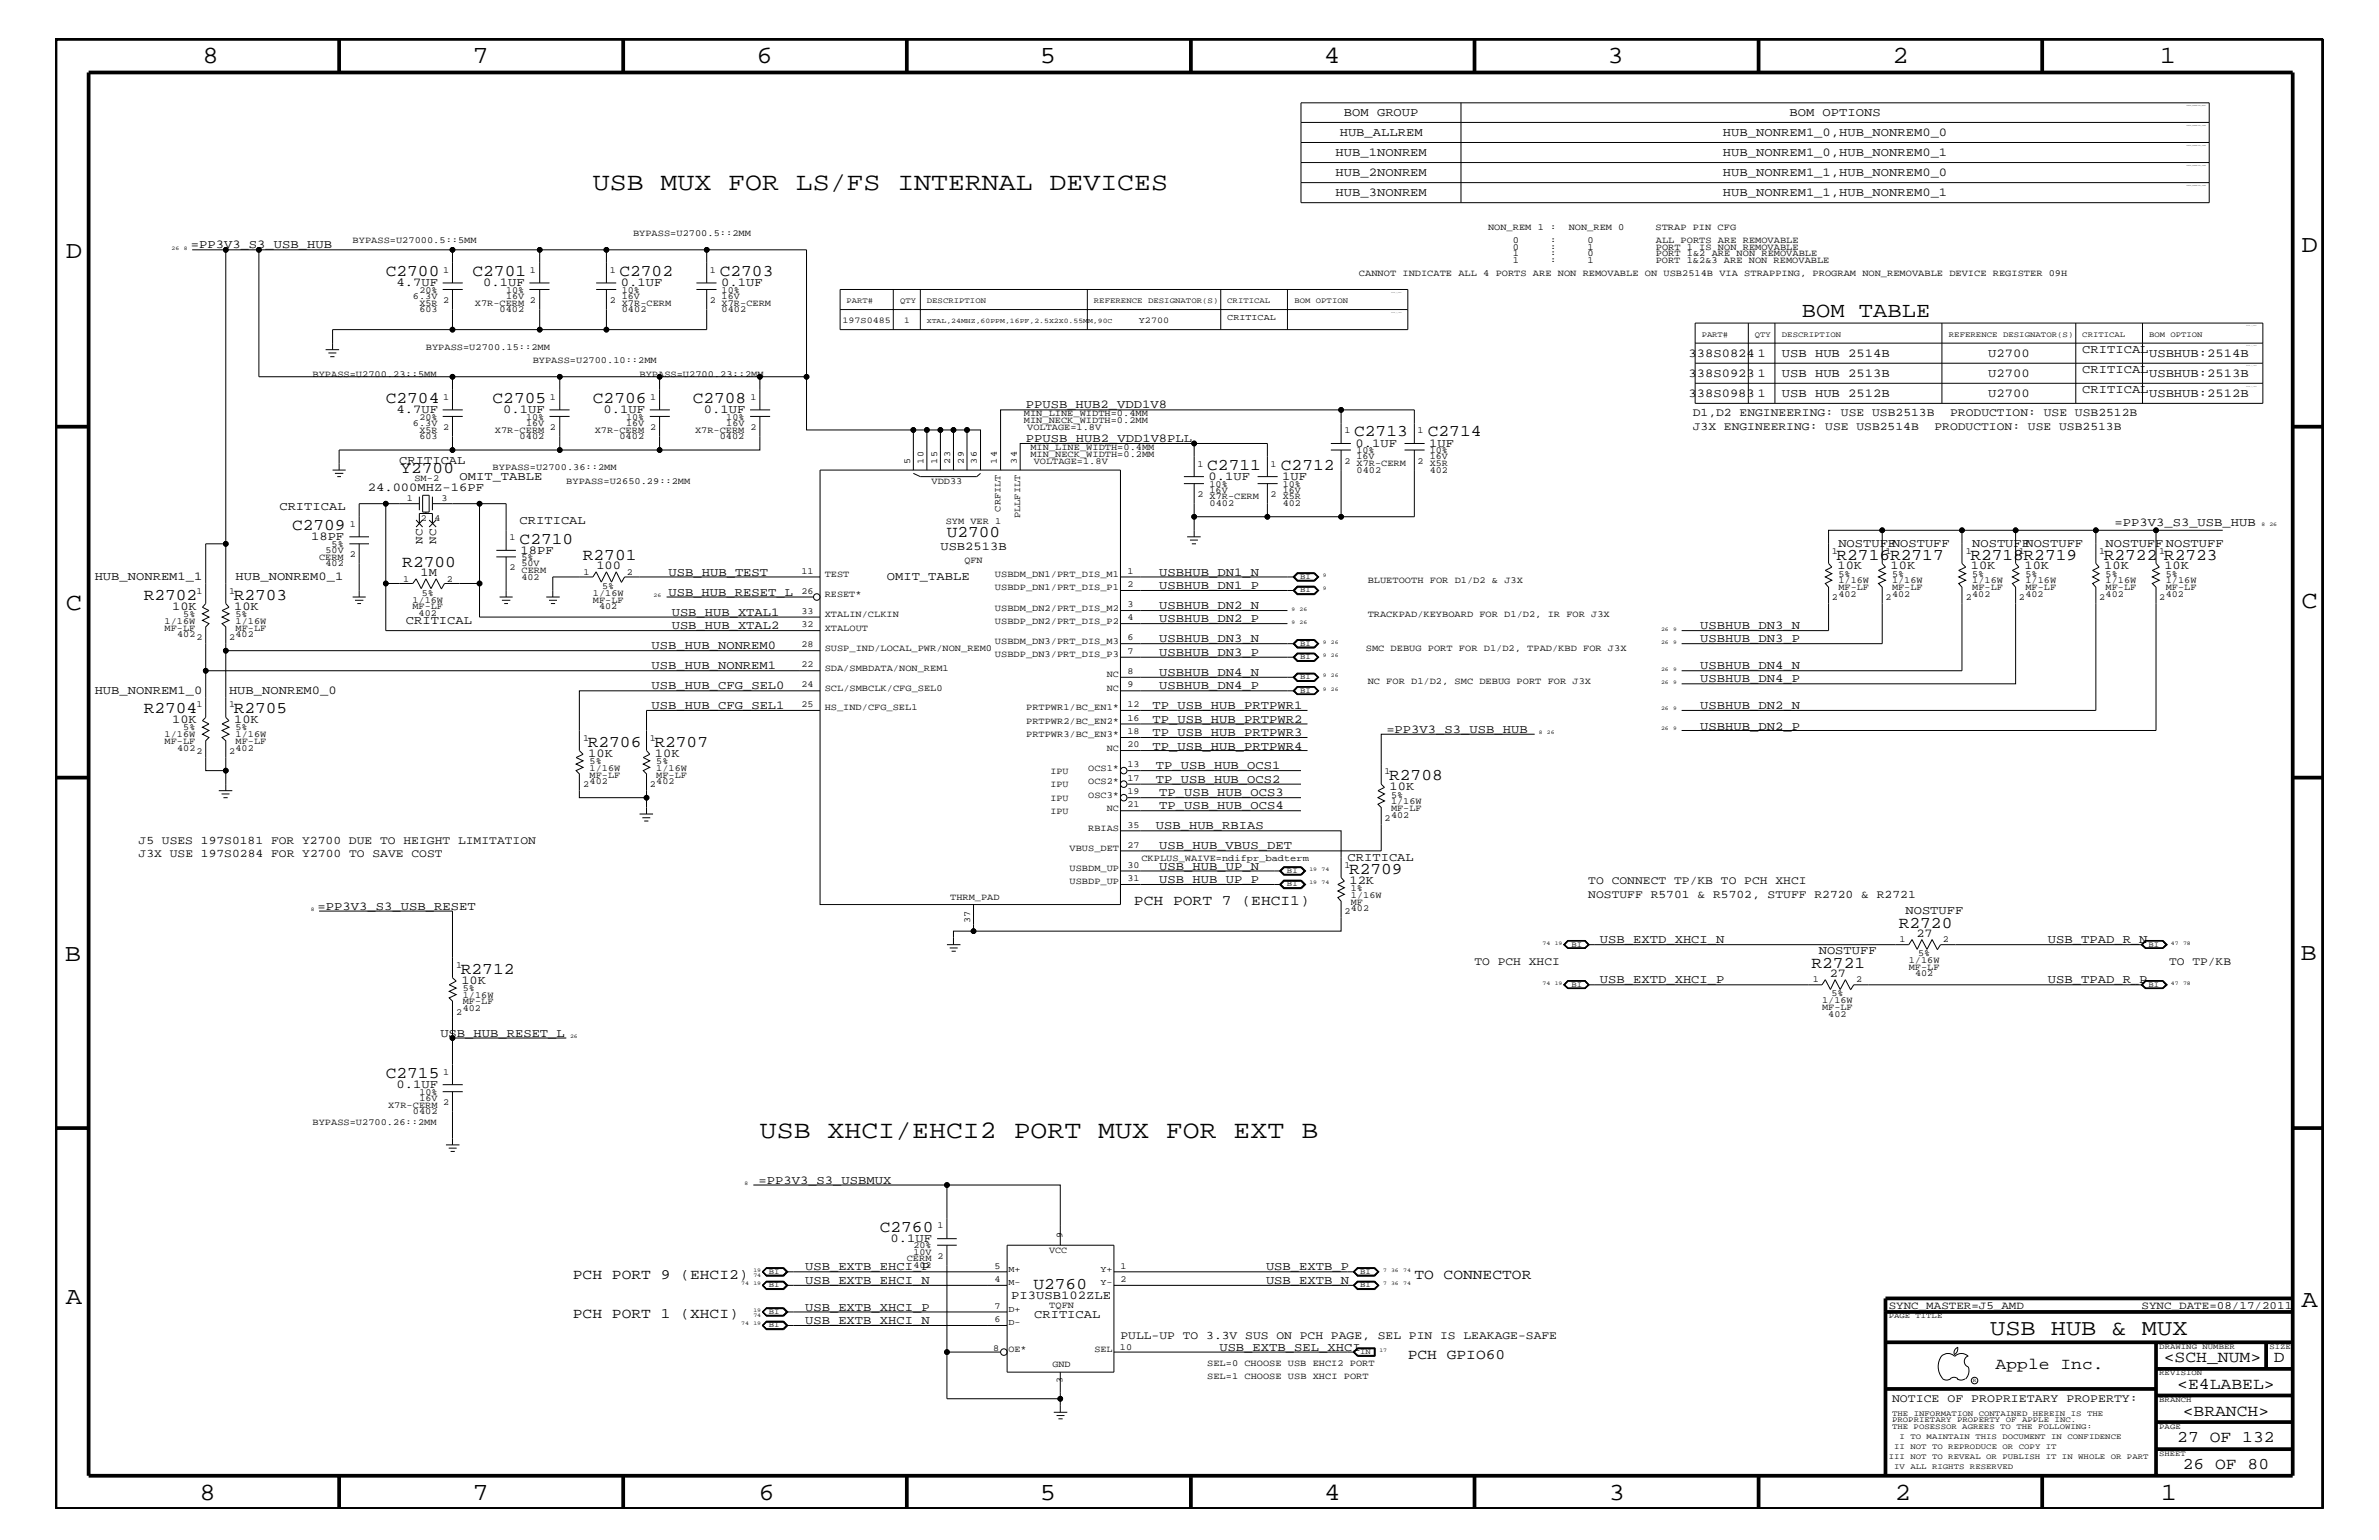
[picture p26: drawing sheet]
<svg xmlns="http://www.w3.org/2000/svg" width="432mm" height="279mm" viewBox="0 0 432 279" stroke-linecap="round" stroke-linejoin="round" font-family="sans-serif">
<defs><g id="words">
<g font-size="4.6">
<text x="107.6" y="34.4">USB MUX FOR LS/FS INTERNAL DEVICES</text>
<text x="137.9" y="206.5">USB XHCI/EHCI2 PORT MUX FOR EXT B</text>
</g>
<g font-size="4.5">
<text x="36.7" y="11.5">8</text>
<text x="85.8" y="11.5">7</text>
<text x="137.3" y="11.5">6</text>
<text x="188.7" y="11.5">5</text>
<text x="240.3" y="11.5">4</text>
<text x="291.8" y="11.5">3</text>
<text x="343.5" y="11.5">2</text>
<text x="392" y="11.5">1</text>
<text x="11.9" y="46.8">D</text>
<text x="417.7" y="45.7">D</text>
<text x="11.9" y="110.6">C</text>
<text x="417.7" y="110.3">C</text>
<text x="11.8" y="174.3">B</text>
<text x="417.6" y="174.2">B</text>
<text x="11.9" y="236.7">A</text>
<text x="417.7" y="237.1">A</text>
<text x="36.2" y="272.1">8</text>
<text x="85.8" y="272.1">7</text>
<text x="137.7" y="272.1">6</text>
<text x="188.7" y="272.1">5</text>
<text x="240.4" y="272.1">4</text>
<text x="292" y="272.1">3</text>
<text x="343.9" y="272.1">2</text>
<text x="392.2" y="272.1">1</text>
</g>
<text font-size="4.1" x="361.2" y="242.3">USB HUB &amp; MUX</text>
<text font-size="3.9" x="327.1" y="57.4">BOM TABLE</text>
<g font-size="3">
<text x="70" y="50.2">C2700</text>
<text x="85.8" y="50.2">C2701</text>
<text x="112.4" y="50.2">C2702</text>
<text x="130.6" y="50.2">C2703</text>
<text x="70" y="73.2">C2704</text>
<text x="89.4" y="73.2">C2705</text>
<text x="107.6" y="73.2">C2706</text>
<text x="125.7" y="73.2">C2708</text>
<text x="245.8" y="79.2">C2713</text>
<text x="259.2" y="79.2">C2714</text>
<text x="72.7" y="85.9">Y2700</text>
<text x="219.1" y="85.3">C2711</text>
<text x="232.5" y="85.3">C2712</text>
<text x="53" y="96.2">C2709</text>
<text x="94.3" y="98.7">C2710</text>
<text x="105.8" y="101.6">R2701</text>
<text x="171.8" y="97.4">U2700</text>
<text x="333.3" y="101.5">R2716R2717</text>
<text x="357.6" y="101.5">R2718R2719</text>
<text x="381.8" y="101.5">R2722</text>
<text x="392.8" y="101.5">R2723</text>
<text x="73" y="102.9">R2700</text>
<text x="26.1" y="108.8">R2702</text>
<text x="42.4" y="108.8">R2703</text>
<text x="26.1" y="129.4">R2704</text>
<text x="42.4" y="129.4">R2705</text>
<text x="106.7" y="135.5">R2706</text>
<text x="118.8" y="135.5">R2707</text>
<text x="252.1" y="141.5">R2708</text>
<text x="244.9" y="158.5">R2709</text>
<text x="344.6" y="168.3">R2720</text>
<text x="83.7" y="176.7">R2712</text>
<text x="328.8" y="175.6">R2721</text>
<text x="70" y="195.6">C2715</text>
<text x="159.7" y="223.5">C2760</text>
<text x="187.6" y="233.9">U2760</text>
<text x="362.2" y="248.4">Apple Inc.</text>
<text x="392.7" y="247.1">&lt;SCH_NUM&gt;</text>
<text x="395.2" y="252">&lt;E4LABEL&gt;</text>
<text x="412.7" y="247.1">D</text>
<text x="396.2" y="256.8">&lt;BRANCH&gt;</text>
<text x="395.2" y="261.6">27 OF 132</text>
<text x="396.2" y="266.6">26 OF 80</text>
</g>
<g font-size="2.6">
<text x="205.8" y="164.1">PCH PORT 7 (EHCI1)</text>
<text x="104" y="232">PCH PORT 9 (EHCI2)</text>
<text x="256.7" y="232">TO CONNECTOR</text>
<text x="104" y="239.2">PCH PORT 1 (XHCI)</text>
<text x="255.5" y="246.5">PCH GPIO60</text>
</g>
<g font-size="2.2">
<text x="243.9" y="21">BOM GROUP</text>
<text x="324.8" y="21">BOM OPTIONS</text>
<text x="242.4" y="28.3">HUB_1NONREM</text>
<text x="243.2" y="24.7">HUB_ALLREM</text>
<text x="312.7" y="24.7">HUB_NONREM1_0,HUB_NONREM0_0</text>
<text x="312.7" y="28.3">HUB_NONREM1_0,HUB_NONREM0_1</text>
<text x="242.4" y="35.6">HUB_3NONREM</text>
<text x="242.4" y="31.9">HUB_2NONREM</text>
<text x="312.7" y="35.6">HUB_NONREM1_1,HUB_NONREM0_1</text>
<text x="312.7" y="31.9">HUB_NONREM1_1,HUB_NONREM0_0</text>
<text x="34.6" y="45.1">=PP3V3_S3_USB_HUB</text>
<text x="72" y="51.9">4.7UF</text>
<text x="87.7" y="51.9">0.1UF</text>
<text x="112.7" y="51.9">0.1UF</text>
<text x="130.9" y="51.9">0.1UF</text>
<text x="306.5" y="64.7">338S0824</text>
<text x="319.1" y="64.7">1</text>
<text x="323.4" y="64.7">USB HUB 2514B</text>
<text x="360.9" y="64.7">U2700</text>
<text x="378" y="64">CRITICAL</text>
<text x="390.1" y="64.7">USBHUB:2514B</text>
<text x="306.5" y="68.4">338S0923</text>
<text x="306.5" y="72">338S0983</text>
<text x="319.1" y="68.4">1</text>
<text x="319.1" y="72">1</text>
<text x="323.4" y="68.4">USB HUB 2513B</text>
<text x="323.4" y="72">USB HUB 2512B</text>
<text x="360.9" y="68.4">U2700</text>
<text x="360.9" y="72">U2700</text>
<text x="378" y="67.7">CRITICAL</text>
<text x="378" y="71.3">CRITICAL</text>
<text x="390.1" y="68.4">USBHUB:2513B</text>
<text x="390.1" y="72">USBHUB:2512B</text>
<text x="72" y="75">4.7UF</text>
<text x="91.4" y="75">0.1UF</text>
<text x="109.6" y="75">0.1UF</text>
<text x="127.8" y="75">0.1UF</text>
<text x="186.2" y="74.1">PPUSB_HUB2_VDD1V8</text>
<text x="186.2" y="80.2">PPUSB_HUB2_VDD1V8PLL</text>
<text x="246" y="81.1">0.1UF</text>
<text x="259.4" y="81.1">1UF</text>
<text x="66.8" y="89.1">24.000MHZ-16PF</text>
<text x="72.5" y="84.1">CRITICAL</text>
<text x="83.4" y="87.1">OMIT_TABLE</text>
<text x="219.4" y="87.1">0.1UF</text>
<text x="232.7" y="87.1">1UF</text>
<text x="50.7" y="92.6">CRITICAL</text>
<text x="94.3" y="95">CRITICAL</text>
<text x="383.8" y="95.4">=PP3V3_S3_USB_HUB</text>
<text x="56.5" y="98">18PF</text>
<text x="94.5" y="100.4">18PF</text>
<text x="170.7" y="99.9">USB2513B</text>
<text x="333.7" y="99.3">NOSTUFFNOSTUFF</text>
<text x="358" y="99.3">NOSTUFFNOSTUFF</text>
<text x="382.2" y="99.3">NOSTUFF NOSTUFF</text>
<text x="17.2" y="105.3">HUB_NONREM1_1</text>
<text x="42.8" y="105.3">HUB_NONREM0_1</text>
<text x="76.3" y="104.6">1M</text>
<text x="108.2" y="103.3">100</text>
<text x="121.3" y="104.4">USB_HUB_TEST</text>
<text x="161" y="105.3">OMIT_TABLE</text>
<text x="210.4" y="106.9">USBHUB_DN1_P</text>
<text x="210.4" y="104.4">USBHUB_DN1_N</text>
<text x="333.5" y="103.3">10K</text>
<text x="343.2" y="103.3">10K</text>
<text x="357.7" y="103.3">10K</text>
<text x="367.5" y="103.3">10K</text>
<text x="381.9" y="103.3">10K</text>
<text x="392.9" y="103.3">10K</text>
<text x="31.2" y="110.6">10K</text>
<text x="42.5" y="110.6">10K</text>
<text x="73.7" y="113.1">CRITICAL</text>
<text x="121.3" y="108.1">USB_HUB_RESET_L</text>
<text x="121.9" y="111.7">USB_HUB_XTAL1</text>
<text x="210.4" y="110.5">USBHUB_DN2_N</text>
<text x="210.4" y="112.9">USBHUB_DN2_P</text>
<text x="118.3" y="117.8">USB_HUB_NONREM0</text>
<text x="121.9" y="114.2">USB_HUB_XTAL2</text>
<text x="210.4" y="119">USBHUB_DN3_P</text>
<text x="210.4" y="116.5">USBHUB_DN3_N</text>
<text x="308.6" y="116.5">USBHUB_DN3_P</text>
<text x="308.6" y="114.2">USBHUB_DN3_N</text>
<text x="17.2" y="125.9">HUB_NONREM1_0</text>
<text x="41.6" y="125.9">HUB_NONREM0_0</text>
<text x="118.3" y="121.4">USB_HUB_NONREM1</text>
<text x="118.3" y="125.1">USB_HUB_CFG_SEL0</text>
<text x="210.4" y="125.1">USBHUB_DN4_P</text>
<text x="210.4" y="122.6">USBHUB_DN4_N</text>
<text x="308.6" y="121.4">USBHUB_DN4_N</text>
<text x="308.6" y="123.8">USBHUB_DN4_P</text>
<text x="31.2" y="131.3">10K</text>
<text x="42.5" y="131.3">10K</text>
<text x="118.3" y="128.7">USB_HUB_CFG_SEL1</text>
<text x="209.2" y="131.1">TP_USB_HUB_PRTPWR2</text>
<text x="209.2" y="128.7">TP_USB_HUB_PRTPWR1</text>
<text x="308.6" y="128.7">USBHUB_DN2_N</text>
<text x="106.8" y="137.3">10K</text>
<text x="118.9" y="137.3">10K</text>
<text x="209.2" y="136">TP_USB_HUB_PRTPWR4</text>
<text x="209.2" y="133.5">TP_USB_HUB_PRTPWR3</text>
<text x="251.6" y="133">=PP3V3_S3_USB_HUB</text>
<text x="308.6" y="132.4">USBHUB_DN2_P</text>
<text x="209.8" y="139.6">TP_USB_HUB_OCS1</text>
<text x="209.8" y="142">TP_USB_HUB_OCS2</text>
<text x="252.2" y="143.4">10K</text>
<text x="210.4" y="146.8">TP_USB_HUB_OCS4</text>
<text x="210.4" y="144.5">TP_USB_HUB_OCS3</text>
<text x="209.8" y="150.5">USB_HUB_RBIAS</text>
<text x="210.4" y="154.1">USB_HUB_VBUS_DET</text>
<text x="210.4" y="160.2">USB_HUB_UP_P</text>
<text x="210.4" y="157.8">USB_HUB_UP_N</text>
<text x="244.6" y="156.2">CRITICAL</text>
<text x="244.9" y="160.3">12K</text>
<text x="57.7" y="165">=PP3V3_S3_USB_RESET</text>
<text x="345.9" y="165.9">NOSTUFF</text>
<text x="290.4" y="171.1">USB_EXTD_XHCI_N</text>
<text x="330.1" y="173.2">NOSTUFF</text>
<text x="347.9" y="170">27</text>
<text x="371.7" y="171.1">USB_TPAD_R_N</text>
<text x="83.7" y="178.5">10K</text>
<text x="290.4" y="178.4">USB_EXTD_XHCI_P</text>
<text x="332.1" y="177.3">27</text>
<text x="371.7" y="178.4">USB_TPAD_R_P</text>
<text x="79.9" y="188.1">USB_HUB_RESET_L</text>
<text x="72" y="197.4">0.1UF</text>
<text x="137.7" y="214.7">=PP3V3_S3_USBMUX</text>
<text x="161.6" y="225.3">0.1UF</text>
<text x="146.1" y="232.9">USB_EXTB_EHCI_N</text>
<text x="146.1" y="230.5">USB_EXTB_EHCI_P</text>
<text x="229.8" y="230.5">USB_EXTB_P</text>
<text x="229.8" y="232.9">USB_EXTB_N</text>
<text x="146.1" y="237.8">USB_EXTB_XHCI_P</text>
<text x="183.6" y="235.7">PI3USB102ZLE</text>
<text x="187.7" y="239.2">CRITICAL</text>
<text x="146.1" y="240.2">USB_EXTB_XHCI_N</text>
<text x="221.3" y="245.1">USB_EXTB_SEL_XHCI</text>
</g>
<g font-size="2.1">
<text x="307.2" y="75.6">D1,D2 ENGINEERING: USE USB2513B</text>
<text x="354" y="75.6">PRODUCTION: USE USB2512B</text>
<text x="307.2" y="78">J3X ENGINEERING: USE USB2514B</text>
<text x="351.1" y="78">PRODUCTION: USE USB2513B</text>
<text x="25.1" y="155.6">J3X USE 197S0284 FOR Y2700 TO SAVE COST</text>
<text x="25.1" y="153.2">J5 USES 197S0181 FOR Y2700 DUE TO HEIGHT LIMITATION</text>
<text x="288.3" y="160.5">TO CONNECT TP/KB TO PCH XHCI</text>
<text x="288.3" y="162.8">NOSTUFF R5701 &amp; R5702, STUFF R2720 &amp; R2721</text>
<text x="267.6" y="175">TO PCH XHCI</text>
<text x="393.7" y="175">TO TP/KB</text>
<text x="203.4" y="242.9">PULL-UP TO 3.3V SUS ON PCH PAGE, SEL PIN IS LEAKAGE-SAFE</text>
<text x="343.4" y="254.4">NOTICE OF PROPRIETARY PROPERTY:</text>
</g>
<g font-size="2">
<text x="76.7" y="98.7" transform="rotate(-90 76.7 98.7)">NC</text>
<text x="79.2" y="98.7" transform="rotate(-90 79.2 98.7)">NC</text>
<text x="342.8" y="237.4">SYNC_MASTER=J5_AMD</text>
<text x="388.7" y="237.4">SYNC_DATE=08/17/2011</text>
</g>
<g font-size="1.7">
<text x="270.1" y="41.7">NON_REM 1 :</text>
<text x="284.7" y="41.7">NON_REM 0</text>
<text x="300.5" y="41.7">STRAP PIN CFG</text>
<text x="64" y="44.1">BYPASS=U27000.5::5MM</text>
<text x="114.9" y="42.9">BYPASS=U2700.5::2MM</text>
<text x="274.6" y="47.7">1</text>
<text x="274.6" y="44.1">0</text>
<text x="274.6" y="45.3">0</text>
<text x="274.6" y="46.5">1</text>
<text x="281.4" y="47.7">:</text>
<text x="281.4" y="44.1">:</text>
<text x="281.4" y="45.3">:</text>
<text x="281.4" y="46.5">:</text>
<text x="288.1" y="47.7">1</text>
<text x="288.1" y="44.1">0</text>
<text x="288.1" y="45.3">1</text>
<text x="288.1" y="46.5">0</text>
<text x="300.5" y="47.7">PORT 1&amp;2&amp;3 ARE NON REMOVABLE</text>
<text x="300.5" y="44.1">ALL PORTS ARE REMOVABLE</text>
<text x="300.5" y="45.3">PORT 1 IS NON REMOVABLE</text>
<text x="300.5" y="46.5">PORT 1&amp;2 ARE NON REMOVABLE</text>
<text x="76.1" y="53.2">20%</text>
<text x="80.4" y="49.6">1</text>
<text x="91.9" y="53.2">10%</text>
<text x="96.2" y="49.6">1</text>
<text x="110.7" y="49.6">1</text>
<text x="112.9" y="53.2">10%</text>
<text x="128.9" y="49.6">1</text>
<text x="131" y="53.2">10%</text>
<text x="246.7" y="50.2">CANNOT INDICATE ALL 4 PORTS ARE NON REMOVABLE ON USB2514B VIA STRAPPING, PROGRAM NON_REMOVABLE DEVICE REGISTER 09H</text>
<text x="74.9" y="54.2">6.3V</text>
<text x="76.1" y="56.7">603</text>
<text x="76.1" y="55.5">X5R</text>
<text x="80.4" y="55">2</text>
<text x="86.2" y="55.5">X7R-CERM</text>
<text x="90.7" y="56.7">0402</text>
<text x="91.9" y="54.2">16V</text>
<text x="96.2" y="55">2</text>
<text x="110.7" y="55">2</text>
<text x="112.9" y="55.5">X7R-CERM</text>
<text x="112.9" y="54.2">16V</text>
<text x="112.9" y="56.7">0402</text>
<text x="128.9" y="55">2</text>
<text x="131" y="55.5">X7R-CERM</text>
<text x="131" y="54.2">16V</text>
<text x="131" y="56.7">0402</text>
<text x="77.3" y="63.4">BYPASS=U2700.15::2MM</text>
<text x="96.7" y="65.9">BYPASS=U2700.10::2MM</text>
<text x="56.7" y="68.4">BYPASS=U2700.23::5MM</text>
<text x="116.1" y="68.4">BYPASS=U2700.23::2MM</text>
<text x="74.9" y="77.3">6.3V</text>
<text x="76.1" y="76.2">20%</text>
<text x="80.4" y="72.6">1</text>
<text x="95.5" y="76.2">10%</text>
<text x="95.5" y="77.3">16V</text>
<text x="99.8" y="72.6">1</text>
<text x="113.6" y="77.3">16V</text>
<text x="113.6" y="76.2">10%</text>
<text x="118" y="72.6">1</text>
<text x="131.8" y="76.2">10%</text>
<text x="131.8" y="77.3">16V</text>
<text x="136.2" y="72.6">1</text>
<text x="185.8" y="76.8">MIN_NECK_WIDTH=0.2MM</text>
<text x="185.8" y="75.6">MIN_LINE_WIDTH=0.4MM</text>
<text x="76.1" y="79.7">603</text>
<text x="76.1" y="78.5">X5R</text>
<text x="80.4" y="78">2</text>
<text x="89.8" y="78.5">X7R-CERM</text>
<text x="94.3" y="79.7">0402</text>
<text x="99.8" y="78">2</text>
<text x="107.9" y="78.5">X7R-CERM</text>
<text x="112.4" y="79.7">0402</text>
<text x="118" y="78">2</text>
<text x="126.2" y="78.5">X7R-CERM</text>
<text x="130.6" y="79.7">0402</text>
<text x="136.2" y="78">2</text>
<text x="186.4" y="78">VOLTAGE=1.8V</text>
<text x="187" y="82.8">MIN_NECK_WIDTH=0.2MM</text>
<text x="187" y="81.6">MIN_LINE_WIDTH=0.4MM</text>
<text x="244" y="78.6">1</text>
<text x="246.2" y="82.2">10%</text>
<text x="246.2" y="83.3">16V</text>
<text x="257.3" y="78.6">1</text>
<text x="259.5" y="83.3">16V</text>
<text x="259.5" y="82.2">10%</text>
<text x="75.2" y="87.2">SM-2</text>
<text x="89.4" y="85.3">BYPASS=U2700.36::2MM</text>
<text x="102.8" y="87.7">BYPASS=U2650.29::2MM</text>
<text x="165.2" y="84.1" transform="rotate(-90 165.2 84.1)">5</text>
<text x="167.6" y="84.1" transform="rotate(-90 167.6 84.1)">10</text>
<text x="169.1" y="87.7">VDD33</text>
<text x="170.1" y="84.1" transform="rotate(-90 170.1 84.1)">15</text>
<text x="172.5" y="84.1" transform="rotate(-90 172.5 84.1)">23</text>
<text x="174.9" y="84.1" transform="rotate(-90 174.9 84.1)">29</text>
<text x="177.3" y="84.1" transform="rotate(-90 177.3 84.1)">36</text>
<text x="180.9" y="84.1" transform="rotate(-90 180.9 84.1)">14</text>
<text x="184.6" y="84.1" transform="rotate(-90 184.6 84.1)">34</text>
<text x="187.6" y="84.1">VOLTAGE=1.8V</text>
<text x="217.3" y="84.7">1</text>
<text x="219.5" y="88.3">10%</text>
<text x="219.5" y="89.4">16V</text>
<text x="230.6" y="84.7">1</text>
<text x="232.8" y="89.4">16V</text>
<text x="232.8" y="88.3">10%</text>
<text x="244" y="84.1">2</text>
<text x="246.2" y="84.5">X7R-CERM</text>
<text x="246.2" y="85.8">0402</text>
<text x="257.3" y="84.1">2</text>
<text x="259.5" y="85.8">402</text>
<text x="259.5" y="84.5">X5R</text>
<text x="63.5" y="95.6">1</text>
<text x="73.9" y="91">1</text>
<text x="76.4" y="94.6">2</text>
<text x="78.9" y="94.6">4</text>
<text x="80.1" y="91">3</text>
<text x="171.7" y="95">SYM VER 1</text>
<text x="181.6" y="92.8" transform="rotate(-90 181.6 92.8)">CRFILT</text>
<text x="185.2" y="94" transform="rotate(-90 185.2 94)">PLLFILT</text>
<text x="217.3" y="90.1">2</text>
<text x="219.5" y="90.6">X7R-CERM</text>
<text x="219.5" y="91.8">0402</text>
<text x="230.6" y="90.1">2</text>
<text x="232.8" y="91.8">402</text>
<text x="232.8" y="90.6">X5R</text>
<text x="57.9" y="101.5">CERM</text>
<text x="59.1" y="100.4">50V</text>
<text x="60.2" y="99.3">5%</text>
<text x="63.5" y="101">2</text>
<text x="92.5" y="98">1</text>
<text x="94.7" y="101.6">5%</text>
<text x="332.5" y="100.4">1</text>
<text x="342.2" y="100.4">1</text>
<text x="356.8" y="100.4">1</text>
<text x="366.4" y="100.4">1</text>
<text x="381" y="100.4">1</text>
<text x="391.9" y="100.4">1</text>
<text x="35.6" y="107.7">1</text>
<text x="41.6" y="107.7">1</text>
<text x="59.1" y="102.7">402</text>
<text x="73.2" y="105.5">1</text>
<text x="81.1" y="105.5">2</text>
<text x="92.5" y="103.5">2</text>
<text x="94.7" y="105.2">402</text>
<text x="94.7" y="104">CERM</text>
<text x="94.7" y="102.7">50V</text>
<text x="105.9" y="104.3">1</text>
<text x="109.3" y="106.9">5%</text>
<text x="113.8" y="104.3">2</text>
<text x="145.5" y="107.7">26</text>
<text x="145.5" y="104.1">11</text>
<text x="149.7" y="104.7">TEST</text>
<text x="175" y="102.2">QFN</text>
<text x="180.6" y="107.1">USBDP_DN1/PRT_DIS_P1</text>
<text x="180.6" y="104.7">USBDM_DN1/PRT_DIS_M1</text>
<text x="204.6" y="104.1">1</text>
<text x="204.6" y="106.5">2</text>
<text x="248.2" y="105.9">BLUETOOTH FOR D1/D2 &amp; J3X</text>
<text x="333.7" y="105.9">1/16W</text>
<text x="333.7" y="104.7">5%</text>
<text x="333.7" y="107.1">MF-LF</text>
<text x="343.4" y="105.9">1/16W</text>
<text x="343.4" y="104.7">5%</text>
<text x="343.4" y="107.1">MF-LF</text>
<text x="358" y="105.9">1/16W</text>
<text x="358" y="104.7">5%</text>
<text x="358" y="107.1">MF-LF</text>
<text x="367.6" y="105.9">1/16W</text>
<text x="367.6" y="104.7">5%</text>
<text x="367.6" y="107.1">MF-LF</text>
<text x="382.2" y="105.9">1/16W</text>
<text x="382.2" y="104.7">5%</text>
<text x="382.2" y="107.1">MF-LF</text>
<text x="393.1" y="105.9">1/16W</text>
<text x="393.1" y="104.7">5%</text>
<text x="393.1" y="107.1">MF-LF</text>
<text x="29.9" y="113.1">1/16W</text>
<text x="33.3" y="112">5%</text>
<text x="42.8" y="113.1">1/16W</text>
<text x="42.8" y="112">5%</text>
<text x="74.8" y="109.3">1/16W</text>
<text x="74.8" y="110.5">MF-LF</text>
<text x="76" y="111.7">402</text>
<text x="76.5" y="108.1">5%</text>
<text x="107.6" y="108.1">1/16W</text>
<text x="107.6" y="109.3">MF-LF</text>
<text x="108.8" y="110.5">402</text>
<text x="145.5" y="111.4">33</text>
<text x="145.5" y="113.7">32</text>
<text x="149.7" y="112">XTALIN/CLKIN</text>
<text x="149.7" y="108.3">RESET*</text>
<text x="180.6" y="113.1">USBDP_DN2/PRT_DIS_P2</text>
<text x="180.6" y="110.8">USBDM_DN2/PRT_DIS_M2</text>
<text x="204.6" y="110.2">3</text>
<text x="204.6" y="112.6">4</text>
<text x="248.2" y="112">TRACKPAD/KEYBOARD FOR D1/D2, IR FOR J3X</text>
<text x="332.5" y="108.9">2</text>
<text x="333.7" y="108.3">402</text>
<text x="342.2" y="108.9">2</text>
<text x="343.4" y="108.3">402</text>
<text x="356.8" y="108.9">2</text>
<text x="358" y="108.3">402</text>
<text x="366.4" y="108.9">2</text>
<text x="367.6" y="108.3">402</text>
<text x="381" y="108.9">2</text>
<text x="382.2" y="108.3">402</text>
<text x="391.9" y="108.9">2</text>
<text x="393.1" y="108.3">402</text>
<text x="29.9" y="114.4">MF-LF</text>
<text x="32.2" y="115.6">402</text>
<text x="35.6" y="116.2">2</text>
<text x="41.6" y="116.2">2</text>
<text x="42.8" y="115.6">402</text>
<text x="42.8" y="114.4">MF-LF</text>
<text x="145.5" y="117.4">28</text>
<text x="149.7" y="118.1">SUSP_IND/LOCAL_PWR/NON_REM0</text>
<text x="149.7" y="114.4">XTALOUT</text>
<text x="180.6" y="119.2">USBDP_DN3/PRT_DIS_P3</text>
<text x="180.6" y="116.8">USBDM_DN3/PRT_DIS_M3</text>
<text x="204.6" y="116.2">6</text>
<text x="204.6" y="118.6">7</text>
<text x="247.9" y="118.1">SMC DEBUG PORT FOR D1/D2, TPAD/KBD FOR J3X</text>
<text x="145.5" y="124.7">24</text>
<text x="145.5" y="120.9">22</text>
<text x="149.7" y="121.7">SDA/SMBDATA/NON_REM1</text>
<text x="149.7" y="125.3">SCL/SMBCLK/CFG_SEL0</text>
<text x="200.9" y="122.9">NC</text>
<text x="200.9" y="125.3">NC</text>
<text x="204.6" y="122.3">8</text>
<text x="204.6" y="124.7">9</text>
<text x="248.2" y="124.1">NC FOR D1/D2, SMC DEBUG PORT FOR J3X</text>
<text x="35.6" y="128.3">1</text>
<text x="41.6" y="128.3">1</text>
<text x="145.5" y="128.3">25</text>
<text x="149.7" y="128.9">HS_IND/CFG_SEL1</text>
<text x="186.3" y="128.9">PRTPWR1/BC_EN1*</text>
<text x="186.3" y="131.3">PRTPWR2/BC_EN2*</text>
<text x="204.6" y="128.3">12</text>
<text x="204.6" y="130.8">16</text>
<text x="29.9" y="133.8">1/16W</text>
<text x="29.9" y="135">MF-LF</text>
<text x="32.2" y="136.2">402</text>
<text x="33.3" y="132.5">5%</text>
<text x="35.6" y="136.8">2</text>
<text x="41.6" y="136.8">2</text>
<text x="42.8" y="133.8">1/16W</text>
<text x="42.8" y="132.5">5%</text>
<text x="42.8" y="136.2">402</text>
<text x="42.8" y="135">MF-LF</text>
<text x="105.8" y="134.4">1</text>
<text x="117.9" y="134.4">1</text>
<text x="186.3" y="133.8">PRTPWR3/BC_EN3*</text>
<text x="200.9" y="136.2">NC</text>
<text x="204.6" y="133.2">18</text>
<text x="204.6" y="135.6">20</text>
<text x="105.8" y="142.9">2</text>
<text x="107" y="139.8">1/16W</text>
<text x="107" y="138.6">5%</text>
<text x="107" y="142.3">402</text>
<text x="107" y="141.1">MF-LF</text>
<text x="117.9" y="142.9">2</text>
<text x="119.1" y="138.6">5%</text>
<text x="119.1" y="139.8">1/16W</text>
<text x="119.1" y="142.3">402</text>
<text x="119.1" y="141.1">MF-LF</text>
<text x="190.7" y="140.4">IPU</text>
<text x="190.7" y="142.9">IPU</text>
<text x="197.5" y="139.8">OCS1*</text>
<text x="197.5" y="142.3">OCS2*</text>
<text x="204.6" y="139.2">13</text>
<text x="204.6" y="141.7">17</text>
<text x="251.3" y="140.4">1</text>
<text x="190.7" y="147.7">IPU</text>
<text x="190.7" y="145.3">IPU</text>
<text x="197.5" y="144.7">OSC3*</text>
<text x="200.9" y="147.1">NC</text>
<text x="204.6" y="146.5">21</text>
<text x="204.6" y="144">19</text>
<text x="251.3" y="149">2</text>
<text x="252.5" y="145.9">1/16W</text>
<text x="252.5" y="144.7">5%</text>
<text x="252.5" y="148.4">402</text>
<text x="252.5" y="147.1">MF-LF</text>
<text x="194.1" y="154.4">VBUS_DET</text>
<text x="197.5" y="150.7">RBIAS</text>
<text x="204.6" y="150.1">35</text>
<text x="204.6" y="153.8">27</text>
<text x="194.1" y="160.5">USBDP_UP</text>
<text x="194.1" y="158">USBDM_UP</text>
<text x="204.6" y="157.4">30</text>
<text x="204.6" y="159.9">31</text>
<text x="207.2" y="156.2">CKPLUS_WAIVE=ndifpr_badterm</text>
<text x="244" y="157.4">1</text>
<text x="245.2" y="161.7">1%</text>
<text x="172.5" y="163.3">THRM_PAD</text>
<text x="176.1" y="167.5" transform="rotate(-90 176.1 167.5)">37</text>
<text x="244" y="165.9">2</text>
<text x="245.2" y="165.3">402</text>
<text x="245.2" y="164.1">MF</text>
<text x="245.2" y="162.8">1/16W</text>
<text x="344.8" y="171">1</text>
<text x="348.1" y="173.5">5%</text>
<text x="352.6" y="171">2</text>
<text x="82.8" y="175.6">1</text>
<text x="84" y="179.9">5%</text>
<text x="329" y="178.3">1</text>
<text x="336.9" y="178.3">2</text>
<text x="346.5" y="174.8">1/16W</text>
<text x="346.5" y="176">MF-LF</text>
<text x="347.6" y="177.2">402</text>
<text x="82.8" y="184.1">2</text>
<text x="84" y="181">1/16W</text>
<text x="84" y="183.5">402</text>
<text x="84" y="182.2">MF-LF</text>
<text x="330.7" y="182.1">1/16W</text>
<text x="330.7" y="183.2">MF-LF</text>
<text x="331.9" y="184.4">402</text>
<text x="332.4" y="180.8">5%</text>
<text x="80.4" y="195">1</text>
<text x="70.4" y="200.9">X7R-CERM</text>
<text x="74.9" y="202.1">0402</text>
<text x="76.1" y="198.7">10%</text>
<text x="76.1" y="199.8">16V</text>
<text x="80.4" y="200.4">2</text>
<text x="56.7" y="204.1">BYPASS=U2700.26::2MM</text>
<text x="165.8" y="227.6">10V</text>
<text x="165.8" y="226.5">20%</text>
<text x="170.2" y="222.9">1</text>
<text x="190.4" y="227.4">VCC</text>
<text x="192.9" y="224.6" transform="rotate(-90 192.9 224.6)">9</text>
<text x="164.6" y="228.8">CERM 2</text>
<text x="165.8" y="230.1">402</text>
<text x="180.5" y="232.6">4</text>
<text x="180.5" y="230.2">5</text>
<text x="203.4" y="232.6">2</text>
<text x="203.4" y="230.2">1</text>
<text x="180.5" y="239.9">6</text>
<text x="180.5" y="237.4">7</text>
<text x="190.5" y="237.3">TQFN</text>
<text x="180.3" y="245.1">8</text>
<text x="183" y="245.3">OE*</text>
<text x="198.6" y="245.3">SEL</text>
<text x="203.3" y="245">10</text>
<text x="191" y="248.1">GND</text>
<text x="192.9" y="250.9" transform="rotate(-90 192.9 250.9)">3</text>
<text x="219.1" y="247.8">SEL=0 CHOOSE USB EHCI2 PORT</text>
<text x="219.1" y="250.1">SEL=1 CHOOSE USB XHCI PORT</text>
</g>
<g font-size="1.6">
<text x="152.9" y="58.6">197S0485</text>
<text x="164.1" y="58.6">1</text>
<text x="206.7" y="58.6">Y2700</text>
<text x="222.8" y="58">CRITICAL</text>
<text x="183" y="230.7">M+</text>
<text x="183" y="233.2">M-</text>
<text x="199.7" y="230.7">Y+</text>
<text x="199.7" y="233.2">Y-</text>
<text x="183" y="238">D+</text>
<text x="183" y="240.5">D-</text>
</g>
<g font-size="1.4">
<text x="153.7" y="55">PART#</text>
<text x="163.4" y="55">QTY</text>
<text x="168.2" y="55">DESCRIPTION</text>
<text x="198.5" y="55">REFERENCE DESIGNATOR(S)</text>
<text x="222.8" y="55">CRITICAL</text>
<text x="235" y="55">BOM OPTION</text>
<text x="308.9" y="61.1">PART#</text>
<text x="318.5" y="61.1">QTY</text>
<text x="323.4" y="61.1">DESCRIPTION</text>
<text x="353.7" y="61.1">REFERENCE DESIGNATOR(S)</text>
<text x="378" y="61.1">CRITICAL</text>
<text x="390.1" y="61.1">BOM OPTION</text>
<text x="236" y="107.5">BI</text>
<text x="236" y="105">BI</text>
<text x="236" y="117.2">BI</text>
<text x="236" y="119.6">BI</text>
<text x="236" y="123.2">BI</text>
<text x="236" y="125.7">BI</text>
<text x="233.6" y="158.4">BI</text>
<text x="233.6" y="160.8">BI</text>
<text x="285.2" y="171.7">BI</text>
<text x="390" y="171.7">BI</text>
<text x="285.2" y="179">BI</text>
<text x="390" y="179">BI</text>
<text x="139.5" y="231.1">BI</text>
<text x="139.5" y="233.5">BI</text>
<text x="246.9" y="231.1">BI</text>
<text x="246.9" y="233.5">BI</text>
<text x="139.5" y="238.4">BI</text>
<text x="342.8" y="239.2">PAGE TITLE</text>
<text x="139.5" y="240.8">BI</text>
<text x="246.9" y="245.6">IN</text>
<text x="391.9" y="244.7">DRAWING NUMBER</text>
<text x="411.9" y="244.7">SIZE</text>
<text x="391.9" y="249.5">REVISION</text>
<text x="343.4" y="256.8">THE INFORMATION CONTAINED HEREIN IS THE</text>
<text x="391.9" y="254.4">BRANCH</text>
<text x="343.4" y="258">PROPRIETARY PROPERTY OF APPLE INC.</text>
<text x="343.4" y="259.3">THE POSESSOR AGREES TO THE FOLLOWING:</text>
<text x="343.8" y="262.9">II NOT TO REPRODUCE OR COPY IT</text>
<text x="344.8" y="261.1">I TO MAINTAIN THIS DOCUMENT IN CONFIDENCE</text>
<text x="391.9" y="259.3">PAGE</text>
<text x="342.8" y="264.7">III NOT TO REVEAL OR PUBLISH IT IN WHOLE OR PART</text>
<text x="343.8" y="266.6">IV ALL RIGHTS RESERVED</text>
<text x="391.9" y="264.1">SHEET</text>
</g>
<text font-size="1.3" x="168.2" y="58.6">XTAL,24MHZ,60PPM,16PF,2.5X2X0.55MM,90C</text>
<g font-size="1">
<text x="31.2" y="45.3">26</text>
<text x="33.4" y="45.3">8</text>
<text x="410.5" y="95.4">8</text>
<text x="411.9" y="95.4">26</text>
<text x="240.1" y="107.1">9</text>
<text x="240.1" y="104.7">9</text>
<text x="118.6" y="108.3">26</text>
<text x="234.4" y="113.1">9</text>
<text x="234.4" y="110.8">9</text>
<text x="235.9" y="110.8">26</text>
<text x="235.9" y="113.1">26</text>
<text x="240.1" y="116.8">9</text>
<text x="240.1" y="119.2">9</text>
<text x="241.6" y="116.8">26</text>
<text x="241.6" y="119.2">26</text>
<text x="301.5" y="116.8">26</text>
<text x="301.5" y="114.4">26</text>
<text x="303.7" y="116.8">9</text>
<text x="303.7" y="114.4">9</text>
<text x="240.1" y="122.9">9</text>
<text x="240.1" y="125.3">9</text>
<text x="241.6" y="122.9">26</text>
<text x="241.6" y="125.3">26</text>
<text x="301.5" y="124.1">26</text>
<text x="301.5" y="121.7">26</text>
<text x="303.7" y="124.1">9</text>
<text x="303.7" y="121.7">9</text>
<text x="301.5" y="128.9">26</text>
<text x="303.7" y="128.9">9</text>
<text x="279.3" y="133.2">8</text>
<text x="280.8" y="133.2">26</text>
<text x="301.5" y="132.5">26</text>
<text x="303.7" y="132.5">9</text>
<text x="237.7" y="158">19</text>
<text x="237.7" y="160.5">19</text>
<text x="239.9" y="158">74</text>
<text x="239.9" y="160.5">74</text>
<text x="56.4" y="165.3">8</text>
<text x="280" y="171.4">74</text>
<text x="282.2" y="171.4">19</text>
<text x="394" y="171.4">47</text>
<text x="396.2" y="171.4">78</text>
<text x="280" y="178.7">74</text>
<text x="282.2" y="178.7">19</text>
<text x="394" y="178.7">47</text>
<text x="396.2" y="178.7">78</text>
<text x="103.5" y="188.3">26</text>
<text x="135.1" y="215">8</text>
<text x="134.5" y="233.2">74</text>
<text x="136.7" y="230.7">19</text>
<text x="136.7" y="231.7">74</text>
<text x="136.7" y="233.2">19</text>
<text x="251" y="230.7">7</text>
<text x="251" y="233.2">7</text>
<text x="252.5" y="230.7">36</text>
<text x="252.5" y="233.2">36</text>
<text x="254.7" y="230.7">74</text>
<text x="254.7" y="233.2">74</text>
<text x="136.7" y="238">19</text>
<text x="136.7" y="238.9">74</text>
<text x="134.5" y="240.5">74</text>
<text x="136.7" y="240.5">19</text>
<text x="250.4" y="245.3">17</text>
<text x="358.1" y="250.7">R</text>
</g>
<g font-size=".3">
<text x="396.8" y="22.9">TABLE_BOMGROUP_ITEM</text>
<text x="396.8" y="19.2">TABLE_BOMGROUP_HEAD</text>
<text x="396.8" y="26.5">TABLE_BOMGROUP_ITEM</text>
<text x="396.8" y="30.2">TABLE_BOMGROUP_ITEM</text>
<text x="396.8" y="33.7">TABLE_BOMGROUP_ITEM</text>
</g>
</g></defs>
<g fill="none" stroke="#000" stroke-width=".18">
<path d="M236.1 18.7h164.9v18.1h-164.9zM265.2 18.7v18.1M236.1 33.1h164.9M236.1 29.5h164.9M236.1 25.9h164.9M236.1 22.2h164.9M34.9 45.3h12.1M41 45.3v64.2l.6 .7-1.3 .6 1.3 .6-1.3 .6 1.3 .6-1.3 .5 .7 .6v4.4M80.3 52.5h3.7M80.3 51.3h3.7M82.1 52.5v7.3h-21.7v3.6M82.1 45.3h-35.1v23.1h54.6"/>
<path d="M82.1 59.8h15.9M96.1 52.5h3.6M96.1 51.3h3.6M98 52.5v7.3h12.1v-7.3M98 45.3h-15.9v6M108.2 52.5h3.6M108.2 51.3h3.6M110.1 45.3h-12.1v6M126.4 52.5h3.6M126.4 51.3h3.6M128.3 51.3v-6h18.1v23.1h-8.5v6M128.3 45.3h-18.2v6"/>
<path d="M128.3 52.5v7.3h-18.2M152.5 52.5h103v7.3h-103zM152.5 56.2h103M162.1 52.5v7.3M167 52.5v7.3M197.4 52.5v7.3M221.6 52.5v7.3M233.7 52.5v7.3M307.7 58.6h103v14.6h-103zM317.3 58.6v14.6M322.2 58.6v14.6M352.5 58.6v14.6"/>
<path d="M376.8 58.6v14.6M388.9 58.6v14.6M59.1 63.4h2.5M59.6 64h1.4M59.9 64.7h.8M80.3 75.6h3.7M80.3 74.4h3.7M82.1 75.6v6h19.5v-6M82.1 68.4v6M99.7 75.6h3.7M99.7 74.4h3.7M117.9 75.6h3.7"/>
<path d="M117.9 74.4h3.7M119.7 75.6v6h18.2v-6M119.7 68.4h-18.1v6M136.1 75.6h3.7M136.1 74.4h3.7M137.9 68.4h-18.2v6M146.4 68.4v9.6h21.8M165.8 78v7.3M170.7 78h-2.5v7.3M173.1 78h-2.4v7.3M175.5 78h-2.4v7.3M243.4 74.4h-61.8v10.9"/>
<path d="M243.4 74.4h13.3v6.1M243.4 74.4v6.1M307.7 69.5h103M307.7 65.9h103M307.7 62.3h103M41 98.7h-3.7v10.8l-.6 .7 1.2 .6-1.2 .6 1.2 .6-1.2 .6 1.2 .5-.6 .6v8M60.4 85.3h2.3M60.8 85.9h1.5M61.2 86.5h.7M63.4 97.4h3.6M63.4 98.7h3.6M65.2 98.7v9.6"/>
<path d="M70 91.4v14.5h4.9l.6-.9 1 1.8 .8-1.8 .9 1.8 1-1.8 .9 1.8M75.5 94.3l1.2 1.3M76.1 91.4h-10.9v6M76.1 90.1v2.5M76.1 95v-1.8h2.4v1.8M76.7 89.9h1.2v3h-1.2zM76.7 94.3l-1.2 1.3M77.3 92.9v.3M77.9 94.3l1.3 1.3M78.5 91.4h13.4v8.5M78.5 90.1v2.5M79.2 94.3l-1.3 1.3"/>
<path d="M82.1 81.6h-20.5v3.7M87 91.4v14.5h-6.3l-.6 1M90.1 99.9h3.5M101.6 81.6h18.1M148.8 85.3h54.6v78.8h-54.6zM165.8 85.9l1.2 .6h10.3l.7-.6M175.5 85.3v-7.3h2.5v7.3M214.9 87.7h3.6M214.9 86.5h3.6M215.5 97.4h2.4M216 98h1.4M216.3 98.7h.8"/>
<path d="M216.7 80.5h-31.5v4.8M216.7 80.5h13.3v6M216.7 80.5v6M216.7 87.7v9.7M228.3 87.7h3.6M228.3 86.5h3.6M230 87.7v6.1h-13.3M241.6 81.6h3.6M241.6 80.5h3.6M243.4 81.6v12.2h-13.4M254.9 81.6h3.7M254.9 80.5h3.7"/>
<path d="M256.7 81.6v12.2h-13.3M341.6 96.2h14.5v6l.7 .7-1.3 .6 1.3 .6-1.3 .6 1.3 .6-1.3 .6 .6 .6v15.2h-50.9M356.1 96.2h9.7M380.4 96.2h10.9v6l.6 .7-1.2 .6 1.2 .6-1.2 .6 1.2 .6-1.2 .6 .6 .6v26h-86.1M391.3 96.2h12.1M64 108.3h2.4M64.4 108.9h1.6M64.9 109.5h.6M70 105.9v8.5h78.8M87 105.9v6.1h61.8M90.1 101h3.5M90.7 108.3h2.3"/>
<path d="M91.1 108.9h1.5M91.5 109.5h.7M91.9 101v7.3M99.1 108.3h2.5M99.7 108.9h1.4M100 109.5h.8M112.8 105.6l-1-1.9-.8 1.9-.9-1.9-1 1.9-.9-1.9-.6 1h-7.3v3.6M121 108.3h26.6M148.8 118.1h-107.8v12.1l.6 .6-1.3 .5 1.3 .6-1.3 .6 1.3 .7-1.3 .6 .7 .6v5.4h-3.7v-5.4l.6-.6-1.2-.6 1.2-.7-1.2-.6 1.2-.6-1.2-.5 .6-.6v-8.5h111.5M148.8 104.7h-35.4l-.6 1M203.4 107.1h31.6l.5-.6h3l.7 .6-.7 .6h-3l-.5-.6M203.4 104.7h31.6l.5-.6h3l.7 .6-.7 .6h-3l-.5-.6"/>
<path d="M203.4 116.8h31.6l.5-.6h3l.7 .6-.7 .6h-3l-.5-.6M203.4 119.2h31.6l.5-.6h3l.7 .6-.7 .6h-3l-.5-.6M203.4 110.8h30.3M203.4 113.1h30.3M234.7 107.1l.8-.7h3.1l.8 .7-.8 .8h-3.1zM234.7 104.7l.8-.8h3.1l.8 .8-.8 .7h-3.1zM234.7 116.8l.8-.8h3.1l.8 .8-.8 .7h-3.1zM234.8 116.8l.7-.7h3.1l.7 .7-.7 .7h-3.1zM234.9 116.8l.6-.6h3.1l.6 .6-.6 .7h-3.1zM235.5 106.5h3.1l.6 .6-.6 .6h-3.1l-.6-.6zM235.5 106.4h3.1l.7 .7-.7 .7h-3.1l-.7-.7zM235.5 118.5h3.1l.8 .7-.8 .8h-3.1l-.8-.8z"/>
<path d="M238.6 104h-3.1l-.6 .7 .6 .7h3.1M238.6 104h-3.1l-.7 .7 .7 .7h3.1M238.6 104l.7 .7-.7 .7M238.6 104l.6 .7-.6 .7M238.6 118.6h-3.1l-.6 .6 .6 .7h3.1M238.6 118.6h-3.1l-.7 .6 .7 .7h3.1M238.6 118.6l.7 .6-.7 .7M238.6 118.6l.6 .6-.6 .7M305.2 114.4h26.7v-7.9l-.6-.6 1.2-.6-1.2-.6 1.2-.6-1.2-.6 1.2-.6-.6-.7v-6h9.7v6l.6 .7-1.2 .6 1.2 .6-1.2 .6 1.2 .6-1.2 .6 .6 .6v10.3h-36.4M41 139.8v3.7M148.8 125.3h-43.6v10.9l.6 .6-1.2 .6 1.2 .6-1.2 .6 1.2 .6-1.2 .6 .6 .6v4.3h12.1v-4.3l-.5-.6 1.1-.6-1.1-.6 1.1-.6-1.1-.6 1.1-.6-.6-.6v-7.3h31.5M203.4 122.9h31.6l.5-.6h3l.7 .6-.7 .6h-3l-.5-.6"/>
<path d="M203.4 125.3h31.6l.5-.6h3l.7 .6-.7 .6h-3l-.5-.6M203.4 128.9h33.9M203.4 131.3h33.9M203.4 133.8h33.9M203.4 136.2h33.9M204.6 139.8h31.5M235.5 122.1h3.1l.8 .8-.8 .7h-3.1l-.8-.7zM235.5 124.7h3.1l.6 .6-.6 .6h-3.1l-.6-.6zM238.6 122.2h-3.1l-.6 .7 .6 .7h3.1M238.6 122.2h-3.1l-.7 .7 .7 .7h3.1M238.6 122.2l.7 .7-.7 .7M238.6 122.2l.6 .7-.6 .7"/>
<path d="M238.6 124.6h-3.1l-.7 .7 .7 .7h3.1M238.6 124.6h-3.1l-.8 .7 .8 .7h3.1M238.6 124.6l.8 .7-.8 .7M238.6 124.6l.7 .7-.7 .7M278.6 133.2h-27.9v9.1l.6 .6-1.2 .6 1.2 .5-1.2 .7 1.2 .6-1.2 .6 .6 .6v7.9h-47.3M305.2 124.1h60.6v-17.6l-.5-.6 1.1-.6-1.1-.6 1.1-.6-1.1-.6 1.1-.6-.6-.7v-6h14.6v6l.6 .7-1.2 .6 1.2 .6-1.2 .6 1.2 .6-1.2 .6 .6 .6v22.4h-75.2M39.7 143.5h2.5M40.2 144h1.5M40.6 144.7h.7M116.1 147.7h2.4M116.6 148.4h1.4M116.9 149h.8"/>
<path d="M117.3 144.7v3M203.4 150.7h40v8.5l.6 .7-1.2 .6 1.2 .6-1.2 .6 1.2 .5-1.2 .6 .6 .7v5.4h-66.7M203.4 158h29.1l.6-.6h3l.6 .6-.6 .6h-3l-.6-.6M203.4 147.1h32.7M204.6 144.7h31.5M204.6 142.3h31.5M233 157.3h3.2l.8 .7-.8 .8h-3.2l-.8-.8zM233 159.7h3.1l.8 .8-.8 .6h-3.1l-.7-.6zM233 159.7h3.2l.8 .8-.8 .7h-3.2l-.8-.7zM236.1 157.3h-3l-.7 .7 .7 .7h3M236.1 157.3h-3.1l-.7 .7 .7 .7h3.1M236.1 157.3l.8 .7-.8 .7"/>
<path d="M236.1 157.3l.7 .7-.7 .7M57.9 165.3h24.2v12.1l.7 .6-1.3 .7 1.3 .6-1.3 .6 1.3 .6-1.3 .5 .6 .6v6.7h20.7M171.9 171.4h2.4M172.4 172h1.4M172.7 172.6h.8M176.7 164.1v4.8h-3.6v2.5M203.4 160.5h29.1l.6-.6h3l.6 .6-.6 .6M232.4 160.5l.7-.7h3l.7 .7-.7 .6h-3zM232.5 160.5l.6 .6h3M284.6 170.7h3.1l.6 .7-.6 .6h-3.1l-.6-.6zM284.6 170.6h3.1l.7 .8-.7 .7h-3.1M284.6 170.6h3.1l.8 .8-.8 .7h-3.1"/>
<path d="M284.6 170.6l-.8 .8 .8 .7M284.6 170.6l-.7 .8 .7 .7M284.6 178h3.1l.6 .7-.6 .6h-3.1l-.6-.6zM284.6 177.9h3.1l.7 .8-.7 .7h-3.1M284.6 177.9h3.1l.8 .8-.8 .7h-3.1M284.6 177.9l-.8 .8 .8 .7M284.6 177.9l-.7 .8 .7 .7M288.3 171.4l-.7 .6h-3l-.6-.6 .6-.7h3l.7 .7h58.2l.5-.9 1 1.7 .8-1.7 1 1.7 .9-1.7 .9 1.7M288.3 178.7l-.7 .6h-3l-.6-.6 .6-.7h3l.7 .7h42.4l.6-1 .9 1.8 .9-1.8 .9 1.8 .9-1.8 1 1.8M388.9 171.4l.6 .6h3M388.9 178.7l.6 .6h3M389.4 170.6h3.2l.8 .8-.8 .7h-3.2l-.8-.7z"/>
<path d="M389.4 177.9h3.2l.8 .8-.8 .7h-3.2l-.8-.7zM389.5 170.6h3l.8 .8-.8 .7h-3l-.8-.7zM389.5 177.9h3l.8 .8-.8 .7h-3l-.8-.7zM392.5 170.7h-3l-.6 .7h-36.7l-.6 .9M392.5 170.7h-3l-.7 .7 .7 .6h3M392.5 170.7l.7 .7-.7 .6M392.5 170.7l.6 .7-.6 .6M392.5 178h-3l-.6 .7h-52.4l-.6 .9M392.5 178h-3l-.7 .7 .7 .6h3M392.5 178l.7 .7-.7 .6M392.5 178l.6 .7-.6 .6M80.3 198.1h3.7"/>
<path d="M80.3 196.8h3.7M82.1 188.3v8.5M82.1 198.1v9.6M80.9 207.7h2.5M81.4 208.3h1.5M81.8 208.9h.8M136.7 215h35.2M138.4 238l.7-.7h3.1l.6 .7-.6 .7h-3.1zM138.4 238l.7-.7h3.1l.7 .7-.7 .7h-3.1zM138.4 230.7l.7-.6h3.1l.7 .6-.7 .8M138.4 230.7l.7 .8h3.1M138.5 238l.6-.6h3.1l.5 .6-.5 .6h-3.1z"/>
<path d="M138.5 230.7l.6-.5h3.1l.5 .5-.5 .6h-3.1zM138.5 233.2l.6-.6h3.1l.5 .6-.5 .6h-3.1zM139.1 239.7h3.1l.8 .8-.8 .7h-3.1l-.8-.7zM139.1 237.3h3.1l.8 .7-.8 .8h-3.1l-.8-.8zM139.1 230.1h3.1l.6 .6-.6 .7h-3.1l-.7-.7zM139.1 230h3.1l.8 .7-.8 .8h-3.1l-.8-.8zM139.1 232.5h3.1l.6 .7-.6 .7h-3.1l-.7-.7zM139.1 232.5h3.1l.7 .7-.7 .7h-3.1l-.7-.7zM139.1 232.4h3.1l.8 .8-.8 .8h-3.1l-.8-.8zM142.2 239.7h-3.1l-.7 .8M142.2 239.7l.7 .8-.7 .7h-3.1l-.7-.7M142.7 233.2h40.1"/>
<path d="M142.7 230.7h40.1M142.7 238h40.1M170.1 225.9h3.6M170.1 224.7h3.6M171.9 224.7v-9.7h20.5v10.9M171.9 225.9v19.4M182.8 225.9h19.4v23h-19.4zM202.2 230.7h43.6l.7-.5h2.9l.7 .5-.7 .6h-2.9l-.7-.6M202.2 233.2h43.6l.7-.6h2.9l.7 .6-.7 .6h-2.9l-.7-.6M245.6 233.2l.8-.8h3.1l.8 .8-.8 .8h-3.1zM245.8 233.2l.6 .7h3.1M246.4 230h3.1l.8 .7-.8 .8h-3.1l-.8-.8z"/>
<path d="M249.5 230.1h-3.1l-.6 .6M249.5 230.1l.6 .6-.6 .7h-3.1l-.6-.7M249.5 230.1h-3.1l-.7 .6 .7 .8h3.1M249.5 230.1l.7 .6-.7 .8M249.5 232.5h-3.1l-.6 .7M249.5 232.5h-3.1l-.7 .7 .7 .7h3.1M249.5 232.5l.7 .7-.7 .7M249.5 232.5l.6 .7-.6 .7M138.4 240.5l.7-.7h3.1l.6 .7-.6 .6M138.4 240.5l.7 .6h3.1M138.5 240.5l.6-.6h3.1l.5 .6-.5 .6h-3.1zM142.7 240.5h40.1"/>
<path d="M181.5 245.3h-9.6v8.5h20.5M191.3 256.2h2.4M191.8 256.8h1.4M192.1 257.4h.8M192.4 248.9v7.3M202.2 245.3h43.6M245.6 245.3l.8-.8h3.2v1.6h-3.2zM245.8 245.3l.7-.6h2.9v1.2h-2.9zM245.8 245.3l.6 .7M246.4 244.6l-.7 .7 .7 .7M246.4 244.6h3.1v1.4h-3.1M246.4 244.6l-.6 .7"/>
<path d="M352.3 246.1a1.72 1.72 0 0 1 2.5 0 1.69 1.69 0 0 1 2.4 0M352.4 246a3.2 3.2 0 0 0 .4 4.3l.8 .1 .4-.2M354 250.2l.7-.3 .7 .3M355.2 250.2l.7 .2 .7-.2M355.3 244.4v.3a1.18 1.18 0 0 1-.6 1.1M355.4 244.4a.99 .99 0 0 0-.6 1.4M357.2 246a1.04 1.04 0 0 0-.7 1 1.04 1.04 0 0 0 .7 1M357.3 248l.1 .7a2.11 2.11 0 0 1-.6 1.5"/>
<circle cx="41" cy="45.3" r=".42"/>
<circle cx="47" cy="45.3" r=".42"/>
<circle cx="82.1" cy="59.8" r=".42"/>
<circle cx="82.1" cy="45.3" r=".42"/>
<circle cx="98" cy="59.8" r=".42"/>
<circle cx="98" cy="45.3" r=".42"/>
<circle cx="110.1" cy="45.3" r=".42"/>
<circle cx="110.1" cy="59.8" r=".42"/>
<circle cx="128.3" cy="45.3" r=".42"/>
<circle cx="82.1" cy="68.4" r=".42"/>
<circle cx="101.6" cy="68.4" r=".42"/>
<circle cx="119.7" cy="68.4" r=".42"/>
<circle cx="137.9" cy="68.4" r=".42"/>
<circle cx="146.4" cy="68.4" r=".42"/>
<circle cx="165.8" cy="78" r=".42"/>
<circle cx="168.2" cy="78" r=".42"/>
<circle cx="170.7" cy="78" r=".42"/>
<circle cx="173.1" cy="78" r=".42"/>
<circle cx="175.5" cy="78" r=".42"/>
<circle cx="243.4" cy="74.4" r=".42"/>
<circle cx="41" cy="98.7" r=".42"/>
<circle cx="70" cy="91.4" r=".42"/>
<circle cx="82.1" cy="81.6" r=".42"/>
<circle cx="87" cy="91.4" r=".42"/>
<circle cx="101.6" cy="81.6" r=".42"/>
<circle cx="119.7" cy="81.6" r=".42"/>
<circle cx="216.7" cy="80.5" r=".42"/>
<circle cx="216.7" cy="93.8" r=".42"/>
<circle cx="230" cy="93.8" r=".42"/>
<circle cx="243.4" cy="93.8" r=".42"/>
<circle cx="341.6" cy="96.2" r=".42"/>
<circle cx="356.1" cy="96.2" r=".42"/>
<circle cx="365.8" cy="96.2" r=".42"/>
<circle cx="380.4" cy="96.2" r=".42"/>
<circle cx="391.3" cy="96.2" r=".42"/>
<circle cx="41" cy="118.1" r=".42"/>
<circle cx="70" cy="105.9" r=".42"/>
<circle cx="87" cy="105.9" r=".42"/>
<circle cx="148.3" cy="108.3" r=".59"/>
<circle cx="37.3" cy="121.7" r=".42"/>
<circle cx="41" cy="139.8" r=".42"/>
<circle cx="204" cy="139.8" r=".59"/>
<circle cx="117.3" cy="144.7" r=".42"/>
<circle cx="204" cy="142.3" r=".59"/>
<circle cx="204" cy="144.7" r=".59"/>
<circle cx="176.7" cy="168.9" r=".42"/>
<circle cx="82.1" cy="188.3" r=".42"/>
<circle cx="171.9" cy="215" r=".42"/>
<circle cx="171.9" cy="245.3" r=".42"/>
<circle cx="182.2" cy="245.3" r=".59"/>
<circle cx="192.4" cy="253.8" r=".42"/>
<circle cx="358.4" cy="250.5" r=".59"/>
</g>
<g fill="none" stroke="#000" stroke-width=".68" stroke-linecap="butt">
<path d="M10.1 7.1h411.5v266.7h-411.5zM16.1 13.2h400v254.5h-400zM61.6 7.1v6.1M113.1 7.1v6.1M164.6 7.1v6.1M216.2 7.1v6.1M267.6 7.1v6.1M319.2 7.1v6.1M370.7 7.1v6.1M10.1 77.4h6M416.1 77.4h5.5M10.1 141.1h6"/>
<path d="M416.1 141.1h5.5M10.1 204.7h6M416.1 204.7h5.5M342.2 238h73.9M416.1 235.6h-73.9v32.1M342.2 243.5h73.9M342.2 252h49.1M391.3 248.4h24.8M391.3 243.5v24.2M391.3 258h24.8M391.3 253.2h24.8M411.3 243.5v4.9"/>
<path d="M61.6 267.7v6.1M113.1 267.7v6.1M164.6 267.7v6.1M216.2 268v5.8M267.6 267.7v6.1M319.2 267.7v6.1M370.7 267.7v6.1M391.3 262.9h24.8"/>
</g>
<g fill="#000">
<circle cx="41" cy="45.3" r=".42"/>
<circle cx="47" cy="45.3" r=".42"/>
<circle cx="82.1" cy="59.8" r=".42"/>
<circle cx="82.1" cy="45.3" r=".42"/>
<circle cx="98" cy="59.8" r=".42"/>
<circle cx="98" cy="45.3" r=".42"/>
<circle cx="110.1" cy="45.3" r=".42"/>
<circle cx="110.1" cy="59.8" r=".42"/>
<circle cx="128.3" cy="45.3" r=".42"/>
<circle cx="82.1" cy="68.4" r=".42"/>
<circle cx="101.6" cy="68.4" r=".42"/>
<circle cx="119.7" cy="68.4" r=".42"/>
<circle cx="137.9" cy="68.4" r=".42"/>
<circle cx="146.4" cy="68.4" r=".42"/>
<circle cx="165.8" cy="78" r=".42"/>
<circle cx="168.2" cy="78" r=".42"/>
<circle cx="170.7" cy="78" r=".42"/>
<circle cx="173.1" cy="78" r=".42"/>
<circle cx="175.5" cy="78" r=".42"/>
<circle cx="243.4" cy="74.4" r=".42"/>
<circle cx="41" cy="98.7" r=".42"/>
<circle cx="70" cy="91.4" r=".42"/>
<circle cx="82.1" cy="81.6" r=".42"/>
<circle cx="87" cy="91.4" r=".42"/>
<circle cx="101.6" cy="81.6" r=".42"/>
<circle cx="119.7" cy="81.6" r=".42"/>
<circle cx="216.7" cy="80.5" r=".42"/>
<circle cx="216.7" cy="93.8" r=".42"/>
<circle cx="230" cy="93.8" r=".42"/>
<circle cx="243.4" cy="93.8" r=".42"/>
<circle cx="341.6" cy="96.2" r=".42"/>
<circle cx="356.1" cy="96.2" r=".42"/>
<circle cx="365.8" cy="96.2" r=".42"/>
<circle cx="380.4" cy="96.2" r=".42"/>
<circle cx="391.3" cy="96.2" r=".42"/>
<circle cx="41" cy="118.1" r=".42"/>
<circle cx="70" cy="105.9" r=".42"/>
<circle cx="87" cy="105.9" r=".42"/>
<circle cx="37.3" cy="121.7" r=".42"/>
<circle cx="41" cy="139.8" r=".42"/>
<circle cx="117.3" cy="144.7" r=".42"/>
<circle cx="176.7" cy="168.9" r=".42"/>
<circle cx="82.1" cy="188.3" r=".42"/>
<circle cx="171.9" cy="215" r=".42"/>
<circle cx="171.9" cy="245.3" r=".42"/>
<circle cx="192.4" cy="253.8" r=".42"/>
</g>
<use href="#words"/>
</svg>
